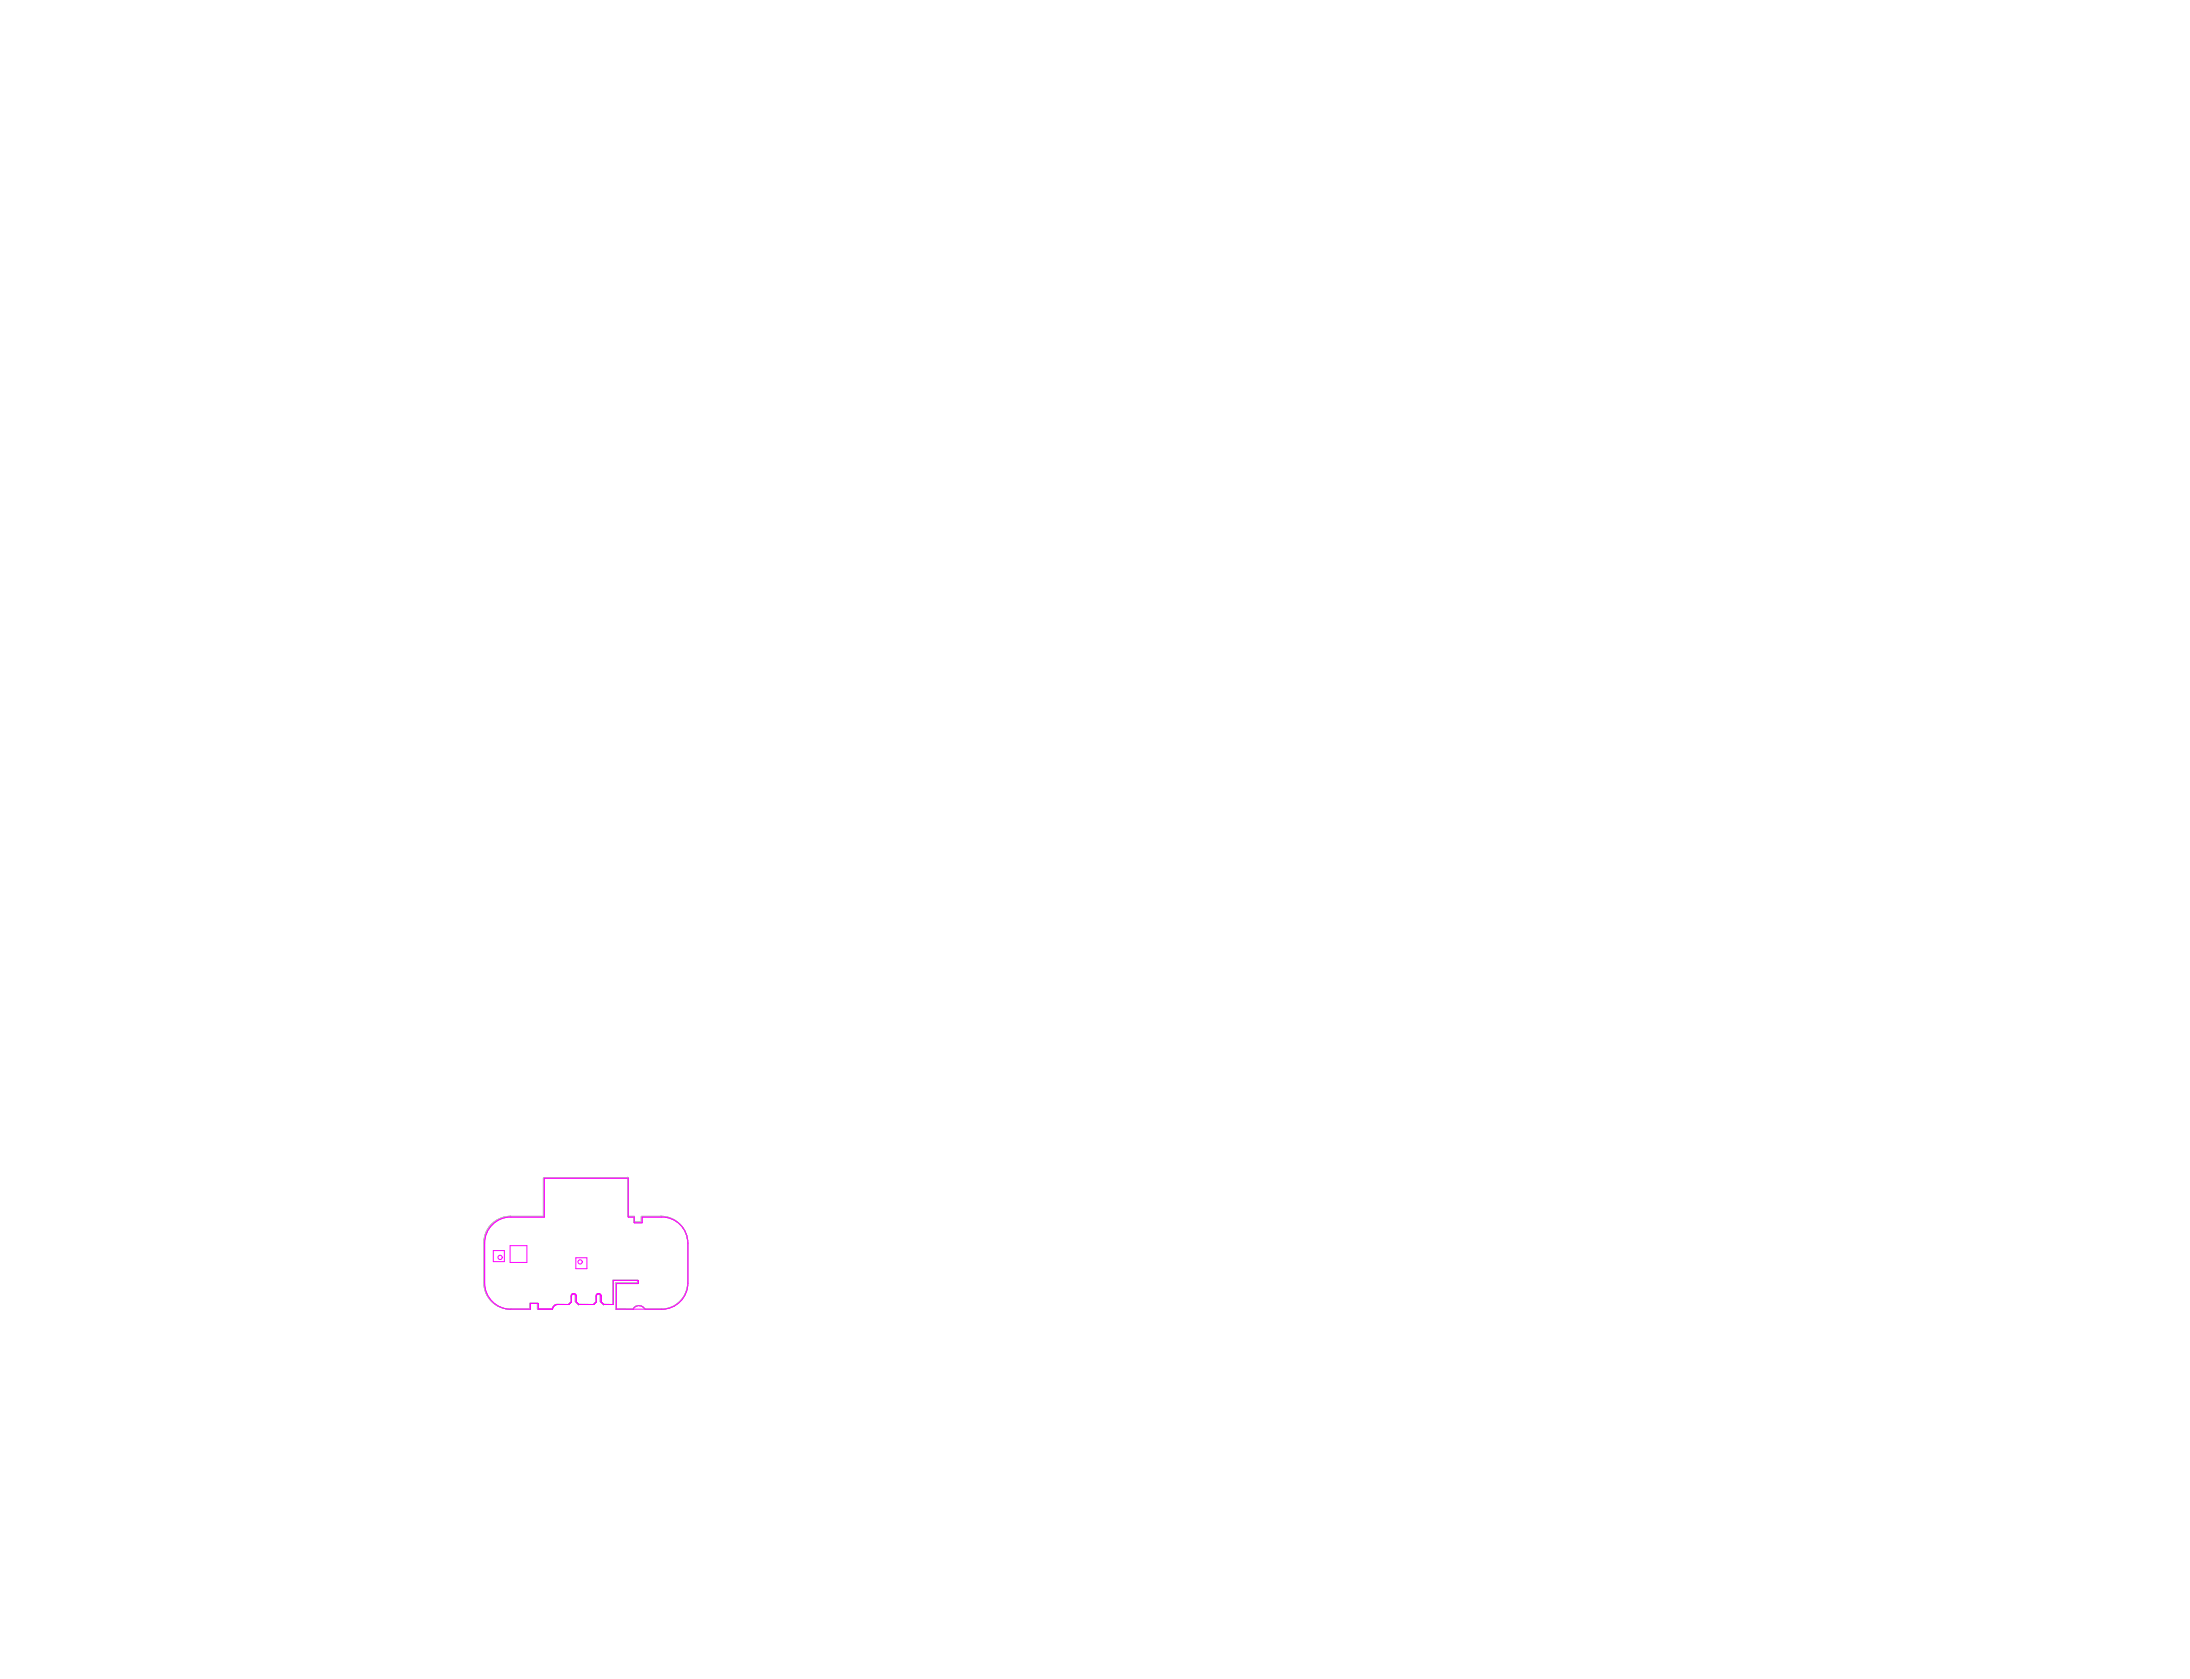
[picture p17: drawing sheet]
<svg xmlns="http://www.w3.org/2000/svg" width="269mm" height="206mm" viewBox="0 0 269 206" stroke-linecap="round" stroke-linejoin="round" font-family="sans-serif">
<path d="M60.3 150.2a3.4 3.4 0 0 1 2.3-1l4.1 .1v-4.8h10.4v4.8h.7v.7h.9v-.7l2.4-.1a3.3 3.3 0 0 1 3.3 3.3v4.9a3.2 3.2 0 0 1-3.3 3.2h-2a.82 .82 0 0 0-1.4 0h-2.1v-3.1l2.6-.1v-.3h-2.9l-.1 3h-1.2l-.3-.4v-.7a.26 .26 0 0 0-.3-.3 .26 .26 0 0 0-.2 .3v.7l-.4 .4h-1.8l-.4-.4v-.7a.26 .26 0 0 0-.2-.3 .26 .26 0 0 0-.3 .3v.7l-.3 .4h-1.4a.72 .72 0 0 0-.6 .5h-1.8v-.7h-.9l-.1 .7h-2.4a3.2 3.2 0 0 1-3.2-3.2v-4.9a3.2 3.2 0 0 1 .9-2.3z" fill="none" stroke="#c0c0c0" stroke-width=".12"/>
<g fill="none" stroke="#f0f" stroke-width=".12">
<path d="M60.6 153.5h1.3v1.3h-1.3zM62.6 152.9h2.1v2h-2.1zM62.7 149.3a3.2 3.2 0 0 0-3.2 3.2v4.9a3.2 3.2 0 0 0 3.2 3.2h2.4v-.7h1v.7h1.7a.64 .64 0 0 1 .7-.5h1.3l.3-.4M62.7 149.3h4.1v-4.7h10.3v4.7h.8v.7h.9v-.7h2.4M70.1 159v.7M70.4 158.7l-.2 .2-.1 .1M70.4 158.7l.3 .2v.1M70.4 158.7l-.2 .1-.1 .2M70.4 158.7a.28 .28 0 0 1 .3 .3M70.7 154.3h1.3v1.4h-1.3zM70.7 159v.7l.3 .4h1.9l.3-.4M73.2 159v.7"/>
<path d="M73.5 158.7l.1 .1 .2 .2M73.5 158.7l-.2 .1-.1 .2M73.5 158.7a.28 .28 0 0 1 .3 .3M73.8 159v.7l.3 .4h1.2v-3h3v.4h-2.6v3.1l2 .1a.84 .84 0 0 1 1.5 0M81.2 149.3a3.2 3.2 0 0 1 3.2 3.2v4.9a3.2 3.2 0 0 1-3.2 3.3l-5.6-.1v-3.2h2.7"/>
<circle cx="61.4" cy="154.3" r=".26"/>
<circle cx="71.2" cy="154.8" r=".26"/>
</g>
</svg>
